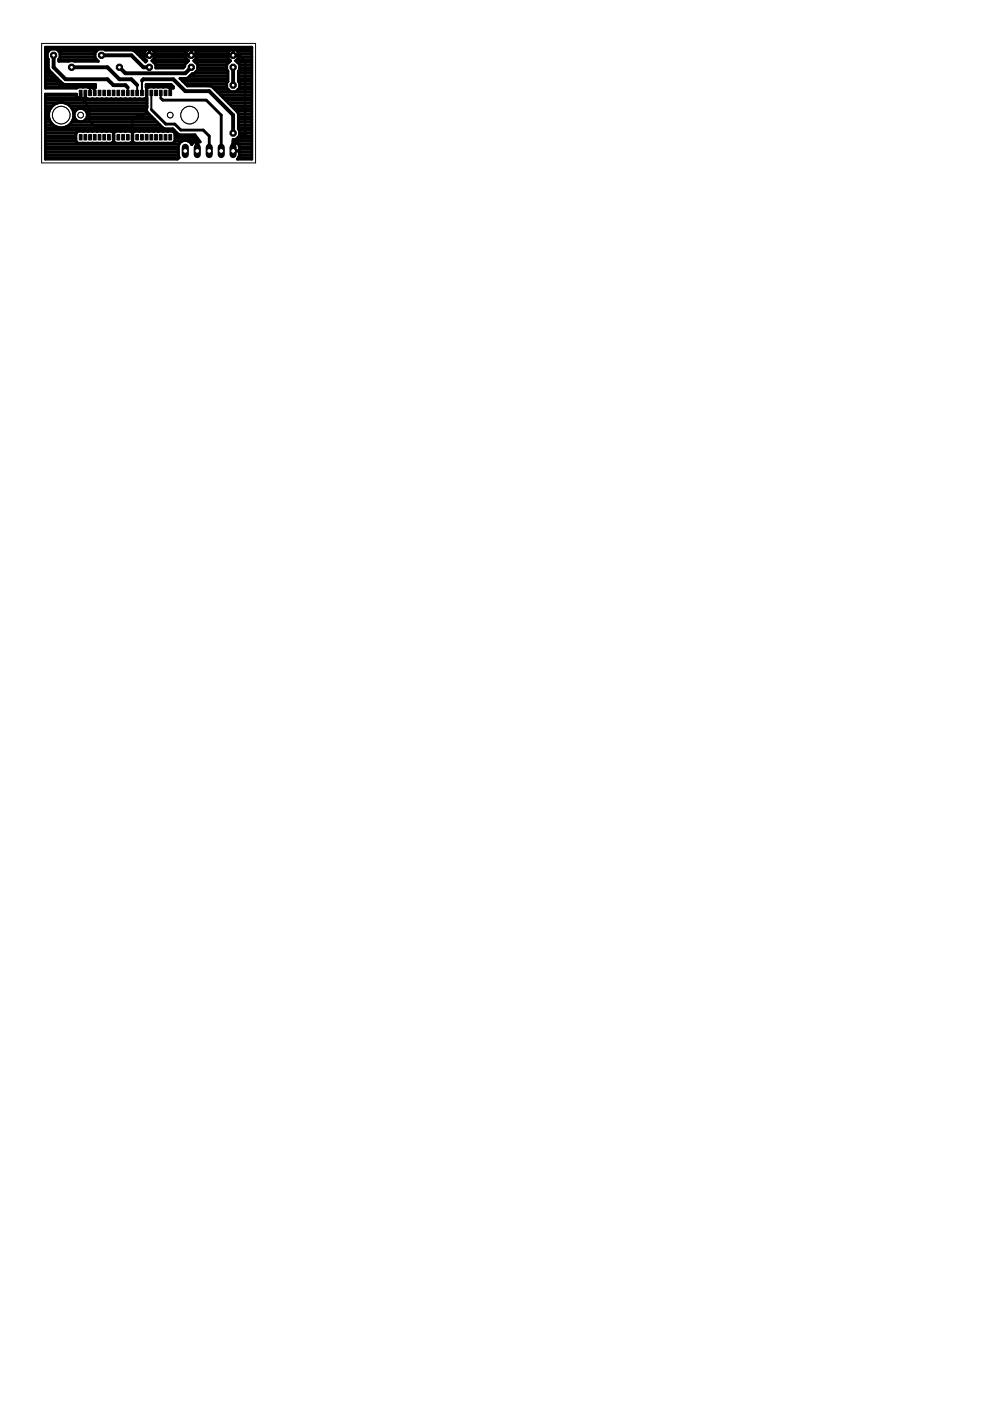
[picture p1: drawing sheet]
<svg xmlns="http://www.w3.org/2000/svg" width="210mm" height="297mm" viewBox="0 0 210 297" stroke-linecap="round" stroke-linejoin="round" font-family="sans-serif">
<g fill="#000" stroke="#000" stroke-width=".21">
<path d="M16.8 19.1h.6v1.2h-.6zM17.8 19.1h.6v1.2h-.6zM18.8 19.1h.6v1.2h-.6zM19.8 19.1h.6v1.2h-.6zM20.8 19.1h.6v1.2h-.6zM21.8 19.1h.6v1.2h-.6zM22.8 19.1h.6v1.2h-.6zM23.8 19.1h.6v1.2h-.6zM24.8 19.1h.6v1.2h-.6zM25.8 19.1h.6v1.2h-.6zM26.8 19.1h.6v1.2h-.6zM27.8 19.1h.6v1.2h-.6z"/>
<path d="M28.8 19.1h.6v1.2h-.6zM29.8 19.1h.6v1.2h-.6zM30.8 19.1h.6v1.2h-.6zM31.8 19.1h.6v1.2h-.6zM32.8 19.1h.6v1.2h-.6zM33.8 19.1h.6v1.2h-.6zM34.8 19.1h.6v1.2h-.6zM35.8 19.1h.6v1.2h-.6zM16.8 28.5h.6v1.2h-.6zM17.8 28.5h.6v1.2h-.6zM18.8 28.5h.6v1.2h-.6zM19.8 28.5h.6v1.2h-.6z"/>
<path d="M20.8 28.5h.6v1.2h-.6zM21.8 28.5h.6v1.2h-.6zM22.8 28.5h.6v1.2h-.6zM23.8 28.5h.6v1.2h-.6zM24.8 28.5h.6v1.2h-.6zM25.8 28.5h.6v1.2h-.6zM26.8 28.5h.6v1.2h-.6zM27.8 28.5h.6v1.2h-.6zM28.8 28.5h.6v1.2h-.6zM29.8 28.5h.6v1.2h-.6zM30.8 28.5h.6v1.2h-.6zM31.8 28.5h.6v1.2h-.6z"/>
<path d="M32.8 28.5h.6v1.2h-.6zM33.8 28.5h.6v1.2h-.6zM34.8 28.5h.6v1.2h-.6zM35.8 28.5h.6v1.2h-.6z"/>
</g>
<g fill="none" stroke="#000" stroke-width=".42">
<path d="M17.1 19.7v1.2l1.9 1.9v2.9l1.3 1.2h7.8M18.1 19.7v2.2M19.1 18.2l1 1v.5M19.1 18.2v1.5M27.1 18.6v1.1M29.1 18v1.7M30.1 17.1v2.6M30.4 11.7l-1.3-1.2h-19v5l2.5 2.6h6.4l.1 .1M32.1 19.7v3.5M34.1 19.7v1.1M36.1 19.7v-1l-.6-.6h-3.8l-.6 .5v5.1l-.7 .7h-1.3l-1 1v3.7M50.7 11.7l1.3 1.3v15.2"/>
<path d="M25.3 26.9l-1.2 1.3v.9M28.1 27.6h8.3l1.6 1.3h2.6l1.2 1.2"/>
</g>
<path d="M30.4 11.7h20.3M41.8 30.1v1.9M52 28.2l-2.6 2.5v1.3" fill="none" stroke="#000" stroke-width="1"/>
<g fill="none" stroke="#000" stroke-width=".61">
<path d="M9.6 18.4h10.7M9.6 16.7h2.6M9.6 17.8h3.9M9.6 17.3h3.2M9.6 16.1h2M9.6 15.5h1.4M9.6 14.9h.9M9.6 14.4h.6M9.6 13.8h.6M9.6 13.2h.6M9.6 12.6h.6M9.6 12h.4"/>
<path d="M9.6 11.5h.4M9.6 10.9h.7M9.6 10.3h43.8M12.5 12.6h8M12.5 10.9h7.9M12.7 12h7.5M12.7 11.5h7.5M17.1 20h.1M17.1 20v.8M19.1 18.6v.1M20.1 18.7h.1M20.1 18.6v.1"/>
<path d="M28.6 10.9h2.2M29.2 11.5h1.3M29.8 12h.7M30.3 12.6h.5M30.5 11.7h2.4M31 18.4h5.7M31.1 12.9l-.2 .2-2.4-2.3-.4-.2h-5.8l-.2-.2h-1.1l-.8 .8v1.1l.6 .7h-8.3v-.4l.2-.3v-1.1l-.8-.8h-1.1l-.8 .8v1.1l.2 .3v1.9l.2 .4 2.9 2.8 .4 .2h6.6v.7l-3.6-.2-.5 .3h-6.6v-8.7h43.8v23.7h-3.1l.5-.8v-1.8a1.35 1.35 0 0 0-1.3-1.2M31.1 18.6v.4M31.1 19h.1M31.1 12.9h.1M31.1 12.9l-.6-.7v-1l.7-.7h1l.7 .7v1l-.7 .7M31.7 10.5v1.2"/>
<path d="M31.7 11.5h.1M31.7 10.9h.1M32.2 12.9h.1M32.2 12.9l.8 .8v.7h5.8l.4-.3v-.4l.8-.8-.7-.7v-1l.7-.7h1.1l.7 .7v1l-.7 .7M32.5 12.6h7.2M32.5 13.2h7.2M32.6 10.9h7.1M32.9 12h6.4M32.9 11.5h6.4M33 14.4h5.9M33 13.8h6.2M36.1 18.6v.4"/>
<path d="M36.1 19h.1M36.7 18.7h.1M36.7 18.4l-.4-.5h-5.3v.7l.6-.2h3.9l1.2 .3M36.7 18.4v.3M38.8 17.3h9.5M39.3 11.7h2.5M39.3 17.8h8.8M40.3 16.1h8M40.6 10.5v1.2M40.6 11.5h.1M40.6 10.9h.1M41.1 12.9l.8 .8v1.1l-.8 .8h-.4l-.8 .9-.4 .1"/>
<path d="M41.1 12.9h.1M41.2 15.5h7.1M41.4 12.6h7.2M41.4 13.2h7.2M41.4 10.9h7.1M41.8 12h6.4M41.8 11.5h6.4M41.8 14.9h6.4M41.9 14.4h6.2M41.9 13.8h6.2M45 18.4h3.1M45 18.4l5.4 5.4 .1 .4v3.2l.3 .2v1.2"/>
<path d="M45.6 19h2.8M46.1 19.6h7.3M48.2 11.7h2.5M48.3 16.7l-10.1-.1 1.6 1.6h4.8l.4 .2M48.3 17.3l-.2 .2v1.1l.8 .8h1.1l.8-.8v-1.1l-.3-.2M48.9 12.9h.1M48.9 12.9l-.7-.7v-1l.7-.7h1l.8 .7v1l-.7 .7M48.9 12.9l-.8 .8v1.1l.2 .3v2.2M49.4 10.5v1.2M49.4 11.5h.1M49.4 10.9h.1M50 12.9h.1"/>
<path d="M50 12.9l.8 .8v1.1l-.3 .3v2.2M50.2 12.6h3.2M50.3 13.2h3.1M50.3 10.9h3.1M50.5 19h2.9M50.5 16.7h2.9M50.5 17.3h2.9M50.5 16.1h2.9M50.5 15.5h2.9M50.7 12h2.7M50.7 11.5h2.7M50.7 14.9h2.7"/>
<path d="M50.8 18.4h2.6M50.8 17.8h2.6M50.8 14.4h2.6M50.8 13.8h2.6M9.6 29.9h6.5M9.6 23h1.1M9.6 33.4h28.4M9.6 32.8h28.2M9.6 32.2h28.2M9.6 31.7h28.2M9.6 31.1h28.2M9.6 30.5h28.4"/>
<path d="M9.6 29.4h6.5M9.6 28.8h6.5M9.6 28.2h6.6M9.6 27.6h27.4M9.6 27.1h3M9.6 26.5h1.7M9.6 25.9h1.2M9.6 25.3h.9M9.6 24.7h.7M9.6 24.2h.7M9.6 23.6h.8M9.6 22.4h1.6"/>
<path d="M9.6 21.9h2.6M9.6 21.3h21.6M9.6 20.7h6.8M9.6 20.1h6.6M10.3 24.7a2.69 2.69 0 0 1 2.7-3 2.69 2.69 0 0 1 2.6 3M10.3 24.7a2.69 2.69 0 0 0 2.7 2.4 2.69 2.69 0 0 0 2.6-2.4M13.4 27.1h21.1M13.8 21.9h17.4M14.7 26.5h19.2M14.8 22.4h16.4M15.2 25.9h18.1M15.3 23h15.8"/>
<path d="M15.5 25.3h.5M15.5 23.6h.4M15.6 24.7h.1M15.6 24.2h.1M16.2 28.1l.5-.3h6.8l.3 .2 .8-.2h2.9l.3 .2 .8-.2h7.9l.5 .3 .1 .3v1.4l-.1 .3-.5 .3h-7.9l-.3-.2-.8 .2h-2.9l-.3-.2-.8 .2h-6.8l-.5-.3-.1-.3zM16.4 20.7l-.2-.7h-6.6v13.7h28l.4-.2-.2-.4v-2.1a1.47 1.47 0 0 1 1.3-1.2 1.47 1.47 0 0 1 1.5 .9l.5-.6 .6-.2M16.4 20.7l2 .1 .2 .2h11.9l.7-.2-.1 2.6 .1 .4 3.4 3.4 .3 .1h1.7l1.2 1.1 .3 .2h3.2l1.1 1.5-.5-.2M16.8 23a1.43 1.43 0 0 0-1 1.9 1.43 1.43 0 0 0 2 .8 1.43 1.43 0 0 0 .5-2.1M17.1 20.7h.1M17.1 20.1h.1M17.4 23l.9 .6M18.1 20.7h.1"/>
<path d="M18.1 20.4v.4M18.2 25.3h14.5M18.3 23.6h12.8M18.5 24.7h13.7M18.5 24.2h13.1M21.6 30.4h-.1M24.1 29.9h.1M24.1 28v.4M24.1 28.2h.1M24.1 29.9v.3M28.1 29.9h.1M28.1 28v.4"/>
<path d="M28.1 29.8v.4M28.1 28.4h.1M28.1 29.8v.1M28.1 28.2h.1M31.1 20.7h.1M31.1 20.4v.4M32.1 23.2l3.1 3.1h1.9l1.2 1.3h4.8l1.3 1.3v3.1M34.1 20.8l.4 .4h9.2l3.2 3.2v7.6M37 28.2h.5M37 29.9h1.6M37.1 29.4h4.8M37.1 28.8h4.3"/>
<path d="M39.9 29.9h2.4M40.6 30.5h.1M41.8 29.9v.7M41.8 30.6h.1M41.8 30.5h.1M46.7 20.1h6.7M47.3 20.7h6.1M47.9 21.3h5.5M48.5 21.9h4.9M49 22.4h4.4M49.4 29.9h4M49.4 31.7h.1"/>
<path d="M49.4 31.1h.1M49.4 30.5h.1M49.6 23h3.8M50.2 23.6h3.2M50.2 29.4h3.2M50.5 30.5h2.9M50.5 24.2h2.9M50.5 27.1h2.9M50.5 26.5h2.9M50.5 25.9h2.9M50.5 25.3h2.9M50.5 24.7h2.9"/>
<path d="M50.6 33.4h2.8M50.7 31.1h2.7M50.8 32.8h2.6M50.8 32.2h2.6M50.8 31.7h2.6M50.8 27.6h2.6M50.8 28.8h2.6M50.8 28.2h2.6M50.8 28.8l-.8 .8h-.6v2.4h1.4"/>
</g>
<path d="M11.4 11.7v2.6l2.5 2.5h8.9l1.2 1.3h2.6l.5 .5M15.2 14.3h7.6l2.5 2.5h2.6l1.2 1.2M21.5 11.7h6.4l2.5 2.6h1.3M25.3 14.3l1.3 1.2h12.7l1.3-1.2M30.1 17.1l.3-.3h6.3l2.6 2.5h5.1l5 5.1v3.8M49.4 14.3v3.8" fill="none" stroke="#000" stroke-width=".83"/>
<path d="M49.4 31.2v1.6" fill="none" stroke="#000" stroke-width="1.5"/>
<circle cx="49.4" cy="32" r=".51" fill="#fff" stroke="#000" stroke-width=".21"/>
<path d="M46.9 31.2v1.6" fill="none" stroke="#000" stroke-width="1.5"/>
<circle cx="46.9" cy="32" r=".51" fill="#fff" stroke="#000" stroke-width=".21"/>
<path d="M44.4 31.2v1.6" fill="none" stroke="#000" stroke-width="1.5"/>
<circle cx="44.4" cy="32" r=".51" fill="#fff" stroke="#000" stroke-width=".21"/>
<path d="M41.8 31.2v1.6" fill="none" stroke="#000" stroke-width="1.5"/>
<circle cx="41.8" cy="32" r=".51" fill="#fff" stroke="#000" stroke-width=".21"/>
<path d="M39.3 31.2v1.6" fill="none" stroke="#000" stroke-width="1.5"/>
<circle cx="39.3" cy="32" r=".51" fill="#fff" stroke="#000" stroke-width=".21"/>
<circle cx="49.4" cy="11.7" r=".71" fill="#000" stroke="#000" stroke-width=".21"/>
<circle cx="49.4" cy="11.7" r=".4" fill="#fff" stroke="#000" stroke-width=".21"/>
<circle cx="49.4" cy="14.3" r=".71" fill="#000" stroke="#000" stroke-width=".21"/>
<circle cx="49.4" cy="14.3" r=".4" fill="#fff" stroke="#000" stroke-width=".21"/>
<circle cx="40.6" cy="11.7" r=".71" fill="#000" stroke="#000" stroke-width=".21"/>
<circle cx="40.6" cy="11.7" r=".4" fill="#fff" stroke="#000" stroke-width=".21"/>
<circle cx="40.6" cy="14.3" r=".71" fill="#000" stroke="#000" stroke-width=".21"/>
<circle cx="40.6" cy="14.3" r=".4" fill="#fff" stroke="#000" stroke-width=".21"/>
<circle cx="31.7" cy="11.7" r=".71" fill="#000" stroke="#000" stroke-width=".21"/>
<circle cx="31.7" cy="11.7" r=".4" fill="#fff" stroke="#000" stroke-width=".21"/>
<circle cx="31.7" cy="14.3" r=".71" fill="#000" stroke="#000" stroke-width=".21"/>
<circle cx="31.7" cy="14.3" r=".4" fill="#fff" stroke="#000" stroke-width=".21"/>
<circle cx="49.4" cy="28.2" r=".71" fill="#000" stroke="#000" stroke-width=".21"/>
<circle cx="49.4" cy="28.2" r=".4" fill="#fff" stroke="#000" stroke-width=".21"/>
<circle cx="49.4" cy="18.1" r=".71" fill="#000" stroke="#000" stroke-width=".21"/>
<circle cx="49.4" cy="18.1" r=".4" fill="#fff" stroke="#000" stroke-width=".21"/>
<circle cx="15.2" cy="14.3" r=".71" fill="#000" stroke="#000" stroke-width=".21"/>
<circle cx="15.2" cy="14.3" r=".4" fill="#fff" stroke="#000" stroke-width=".21"/>
<circle cx="25.3" cy="14.3" r=".71" fill="#000" stroke="#000" stroke-width=".21"/>
<circle cx="25.3" cy="14.3" r=".4" fill="#fff" stroke="#000" stroke-width=".21"/>
<circle cx="11.4" cy="11.7" r=".71" fill="#000" stroke="#000" stroke-width=".21"/>
<circle cx="11.4" cy="11.7" r=".4" fill="#fff" stroke="#000" stroke-width=".21"/>
<circle cx="21.5" cy="11.7" r=".71" fill="#000" stroke="#000" stroke-width=".21"/>
<circle cx="21.5" cy="11.7" r=".4" fill="#fff" stroke="#000" stroke-width=".21"/>
<g fill="none" stroke="#000" stroke-width=".21">
<path d="M8.8 9.2h45.4v25.3h-45.4z"/>
<circle cx="13" cy="24.4" r="1.86"/>
</g>
<circle cx="13" cy="24.4" r="1.86" fill="#fff" stroke="#000" stroke-width=".21"/>
<circle cx="40.2" cy="24.4" r="1.86" fill="none" stroke="#000" stroke-width=".21"/>
<circle cx="40.2" cy="24.4" r="1.86" fill="#fff" stroke="#000" stroke-width=".21"/>
<circle cx="36.1" cy="24.4" r=".59" fill="none" stroke="#000" stroke-width=".21"/>
<circle cx="36.1" cy="24.4" r=".59" fill="#fff" stroke="#000" stroke-width=".21"/>
<circle cx="17.1" cy="24.4" r=".59" fill="none" stroke="#000" stroke-width=".21"/>
<circle cx="17.1" cy="24.4" r=".59" fill="#fff" stroke="#000" stroke-width=".21"/>
</svg>
